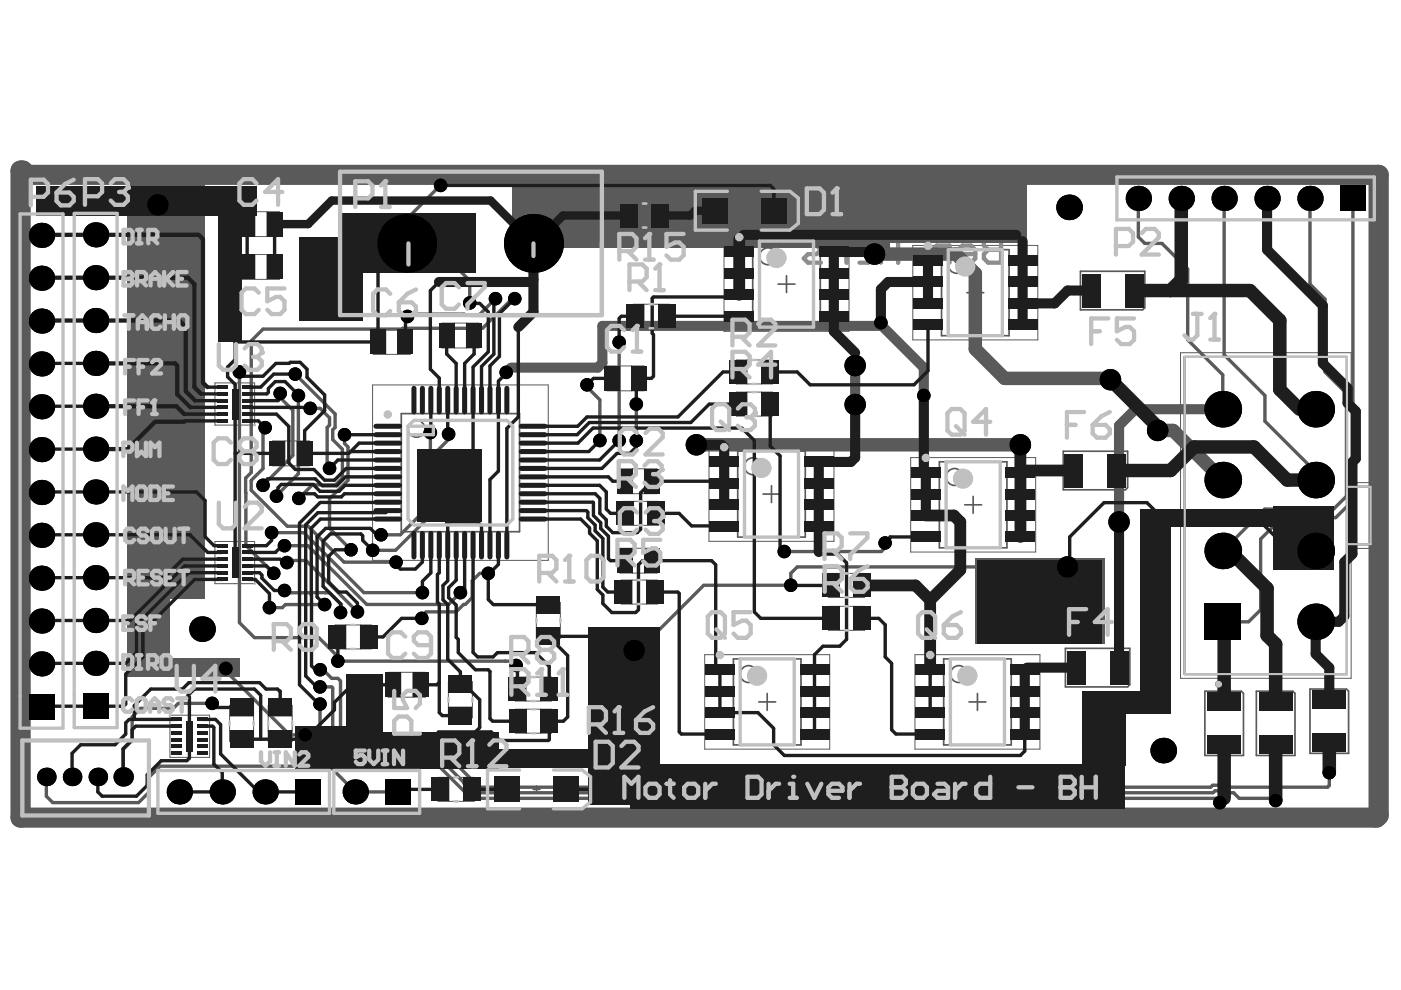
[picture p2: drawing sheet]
<svg xmlns="http://www.w3.org/2000/svg" width="297mm" height="210mm" viewBox="0 0 297 210" stroke-linecap="round" stroke-linejoin="round" font-family="sans-serif">
<g fill="none" stroke="#5a5a5a" stroke-width=".21">
<path d="M51.4 44.9h7.8v5.3h-7.8zM51.4 54h7.8v5.2h-7.8zM54 44.9v5.3M54 54v5.2M56.6 44.9v5.3M56.6 54v5.2M132.9 43.2h7.6v5h-7.6zM135.1 43.2v5M138.2 43.2v5M153.5 50.2h26.5v20.1h-26.5zM193.5 52h26.5v20.1h-26.5zM79.1 69.9h7.9v5.2h-7.9z"/>
<path d="M81.8 69.9v5.2M84.3 69.9v5.2M93.7 68.5h7.8v5.3h-7.8zM96.3 68.5v5.3M98.9 68.5v5.3M128.7 77.6h7.9v5.3h-7.9zM131.4 77.6v5.3M133.9 77.6v5.3M134.3 64.5h7.6v5.1h-7.6zM136.6 64.5v5.1M139.6 64.5v5.1M156.1 76.3h7.7v5.1h-7.7z"/>
<path d="M158.4 76.3v5.1M161.5 76.3v5.1M250.3 74.8h36.2v27.5h5v14h-5v27.5h-36.2zM45.6 81.2h8.4v8.9h-8.4zM57.8 93.5h7.8v5.3h-7.8zM60.4 93.5v5.3M63 93.5v5.3M79 81.6h37.2v37.2h-37.2zM131.5 99.4h7.8v5.3h-7.8zM134.1 99.4v5.3M136.6 99.4v5.3M150.3 94.7h26.5v20.1h-26.5z"/>
<path d="M156.1 83.1h7.7v5.1h-7.7zM158.4 83.1v5.1M161.5 83.1v5.1M193.1 97h26.5v20h-26.5zM45.6 114.8h8.4v8.9h-8.4zM131.5 116.2h7.8v5.3h-7.8zM132 106.3h7.6v5.1h-7.6zM134.1 116.2v5.3M134.3 106.3v5.1M136.6 116.2v5.3M137.4 106.3v5.1M71.1 132.5h7.6v5.1h-7.6z"/>
<path d="M73.3 132.5v5.1M76.4 132.5v5.1M113.7 133.1h5.1M113.7 127.7h5.1v7.7h-5.1zM113.7 130h5.1M131.7 123h7.7v5.1h-7.7zM134 123v5.1M137.1 123v5.1M149.4 138.8h26.5v20h-26.5zM175.7 128.6h7.6v5h-7.6zM175.7 121.6h7.6v5.1h-7.6zM177.9 121.6v5.1"/>
<path d="M177.9 128.6v5M181 121.6v5.1M181 128.6v5M194 138.8h26.5v20h-26.5zM36 151.6h8.4v9h-8.4zM48.7 149.5h5.1v7.7h-5.1zM48.7 154.9h5.1M48.7 151.8h5.1M56.9 149.5h5.1v7.7h-5.1zM56.9 154.9h5.1M56.9 151.8h5.1M82.3 142.6h7.9v5.2h-7.9z"/>
<path d="M85 142.6v5.2M87.5 142.6v5.2M95.1 144.6h5.1v7.6h-5.1zM95.1 146.8h5.1M95.1 149.9h5.1M109.3 143.6h7.6v5h-7.6zM109.3 150.4h7.6v5.1h-7.6zM111.5 143.6v5M111.6 150.4v5.1M114.6 143.6v5M114.7 150.4v5.1M92.9 164.8h7.6v5.1h-7.6z"/>
<path d="M95.2 164.8v5.1M98.3 164.8v5.1"/>
</g>
<g fill="none" stroke="#5a5a5a" stroke-width=".36">
<path d="M157.1 44.7h1.4M157.8 44v1.4M159.6 51.1h14.3v18.3h-14.3zM166.8 58.5v3.5M199.6 52.9h14.3v18.3h-14.3zM229.1 57.5h13.6v7.7l-.4 .5h-13.2zM165 60.2h3.5M205 62.1h3.6M206.8 60.3v3.5M85.1 87.7h25.1v25h-25.1zM97.6 98.4v3.6M156.4 95.6h14.3v18.3h-14.3z"/>
<path d="M199.2 97.9h14.3v18.2h-14.3zM225.4 95.7h13.7v7.7l-.5 .4h-13.2zM95.8 100.2h3.6M161.8 104.8h3.6M163.6 103v3.5M204.5 107h3.6M206.3 105.2v3.6M155.5 139.7h14.3v18.2h-14.3zM200.1 139.7h14.3v18.2h-14.3zM225.9 137.5h13.6v7.7l-.4 .4h-13.2zM160.9 148.8h3.6M162.7 147v3.6"/>
<path d="M205.4 148.8h3.6M207.2 147v3.6M255.5 146.6h7.7l.4 .4v13.2h-8.1zM266.4 146.6h7.7l.5 .4v13.2h-8.2zM277.7 146.1h7.8l.4 .5v13.1h-8.2zM113 167.4h1.5M113.7 166.7v1.4"/>
<circle cx="162.8" cy="54.3" r="1.79"/>
<circle cx="202.8" cy="56.2" r="1.79"/>
<circle cx="88.3" cy="90.9" r="1.79"/>
<circle cx="159.6" cy="98.9" r="1.79"/>
<circle cx="202.4" cy="101.1" r="1.79"/>
<circle cx="158.7" cy="142.9" r="1.79"/>
<circle cx="203.3" cy="142.9" r="1.79"/>
</g>
<path d="M251.2 75.7h34.4v67.2h-34.4zM285.6 103.2h5v12.2h-5" fill="none" stroke="#5a5a5a" stroke-width=".45"/>
<circle cx="258.4" cy="145.1" r=".36" fill="none" stroke="#5a5a5a" stroke-width=".71"/>
<path d="M4.4 36.2h.4l.9 .9h286.6v135.8l-.5 .5h-287.4z" fill="none" stroke="#5a5a5a" stroke-width="4.3"/>
<path d="M206.8 41.5v5.5h-2.7l-1-.9v-.9l1-.9h2.7M208.6 41.5v4.6l.9 .9h1.8l.9-.9v-4.6" fill="none" stroke="#8c8c8c" stroke-width=".91"/>
<circle cx="206.8" cy="44.3" r=".45" fill="#8c8c8c"/>
<g fill="none" stroke="#8c8c8c" stroke-width=".91">
<path d="M133.1 43.3h2.7l1 1-1 .9h-1.8l-.9 .9 .9 .9h2.8M139.5 43.3h1.8M140.4 42.4v3.7l-.9 .9M143.1 44.3l.9-1h1.9l.9 1v1.8l-.9 .9h-1.9l-.9-.9zM152.2 41.5v5.5h-2.7l-.9-.9v-1.8l.9-1h2.7M154.9 43.3h1l1.8 1.9M157.7 43.3v3.7M163.1 45.2h-3.6v-.9l.9-1h1.8l.9 1v1.8l-.9 .9h-1.8M165 41.5v5.5h2.7l.9-.9v-1.8l-.9-1h-2.7M170.4 47v-2.7l.9-1h2.7v3.7M175.9 43.3v3.7h2.7l.9-.9v-2.8M185 41.5v5.5"/>
<path d="M185 44.3l-1-1h-1.8l-.9 1v2.7M186.8 41.5h3.6M188.6 41.5v5.5M197.7 42.4l.9-.9h1.8l.9 .9v3.7l-.9 .9h-1.8l-.9-.9M206.8 41.5h-2.7l-1 .9v.9l1 1h2.7M212.2 50.2v5.5h-2.7l-.9-.9v-.9l.9-.9h2.7"/>
</g>
<circle cx="212.2" cy="53" r=".45" fill="#8c8c8c"/>
<path d="M170.4 52.1h2.7l.9 .9-.9 .9h-1.8l-.9 .9 .9 .9h2.7M176.8 52.1h.9l1.8 1.8M179.5 52.1v3.6M185 53.9h-3.7v-.9l.9-.9h1.8l1 .9v1.8l-1 .9h-1.8M186.8 53h3.6M186.8 50.2v5.5M190.4 50.2v5.5M197.7 55.7v-2.7l.9-.9h2.7v3.6M206.8 53.9h-3.7v-.9l1-.9h1.8l.9 .9v1.8l-.9 .9h-1.8M212.2 50.2h-2.7l-.9 1v.9l.9 .9h2.7" fill="none" stroke="#8c8c8c" stroke-width=".91"/>
<g fill="none" stroke="#5a5a5a" stroke-width=".71">
<path d="M93.4 39.3l-7.2 7.1v5.2h5.5l7.9 7.9v4.7M113.1 51.6l2.7-2.7h68.2l1.4 1.3v3.7M241.4 42.1v8.1l1.3 1.4h3.7l5.4 5.5v14.9l7.5 7.5v7.3M259.5 42.1v33.1l8.7 8.7v5.4l10.7 10.8v1.7M277.7 42.1v18.1l3.2 3.2v15.5l4.6 4.5v21.8l-2.8 2.7h-14.6l-8.8 8.9M286.8 42.1v64l-3.6 3.7h-11.4l-4.5 4.5v15l-2.6 2.5h-5.4M50.8 78.9v53.1l3.1 3.2h13.7l3.5 3.5v1M62.6 79.3l8.4 8.5v2.8l-.5 .5v2.1l2.1 2.1v6l-1.5 1.5h-4.9l-2.8 2.9M105 63.3l-3.4 3.4h-3l-.2-.1h-11.2l-1 .9M108.3 77.9l-1 1M109.1 63.3h-.5l-6.3 6.3h-16.9l.1 .2h-29.7l-2.5 2.5v27.9l-1.2 1.2v14.3l5.9 5.9M131.3 73v20.4"/>
<path d="M186.8 68.4v.5l.2 .2M56.2 90.7l-.4 .4v8.3l-2.5 2.5v2l7.6 7.7h4.4l7.6 7.6h11.1M59.9 84.8l2.2 2.2v9.6l-6.3 6.3M63.3 83.9v16.5l-4.7 4.8M65.8 86.6h2.1l2 2v1.5l-.5 .5v8.2l.5 .5M73.1 92.2v1.8l.7 .8v7l-3.9 4v6.2l4.1 4.1M91.2 91.7v15.3l-6.3 6.4h-4.1M95.1 92v1.2l-2.5 2.5v12.2l-8.7 8.8h-4.9M124.9 82v.5l2.3 2.3v8.6M134.9 86.1v7.3M214.5 94.3l.9 .9M52.1 104.4v.1"/>
<path d="M57.6 112.9h6.8l12.7 12.8h12.5M60.3 115.7h5l12.5 12.5h17.3l2.5-2.5M61.7 118.8h3.2l10.9 10.9M187.7 116.1l-.8 .8h-20.6M60.3 125.2l.5 .5h9.1l2.5 2.5-.2 .2v1.5M66.2 125.7h.1M68.8 128.2h-8.3l-.6 .6h-2.8M69 125.7h.1M103.5 121.6h-1.8l-1.6 1.6v3.5l-1.4 1.5h-.4l-1.6 1.5h-6.3l-.5 .5M226.3 120.2h-57.3l-1.3 1.4v2.5h-18.5l-13.4 13.4M45 149.1h-7.2l-1.1 1.1h-6.9l-1.8 1.8v5l-1.9 1.9v5.8M48 142.5l13.4 13.3h3.3"/>
<path d="M67.8 145.6h2.5l.2 .3v10.5l3.5 3.5h18.3l8.1 8.2h156.8l.4-.4h2.1l.4 .4h1.4l1.2 1.2h6.9M67.8 149.3v6.1l5.7 5.7h18.2l8.2 8.2h158.3M67.9 142h.6l1.8 1.8h1.3l.6 .6v12l2.3 2.3h18.9l8.2 8.2h155.1l.4-.4h3.1l.4 .4h20.9l.3-.4v-2.7M71.6 140.2h36.9l.5 .4M107.2 140.2h.1M9.8 164.7v4.1l1.4 1.4h18.2l2.3-2.3v-3.2l2.2-2.2h36l5.4 5.4h9.1"/>
</g>
<path d="M108.3 77.9h18.4l1-.9v-7.9h59.3l8.9 8.9v5.9M181.3 77.5v8.3M259.3 86.8h-18.6l-3.4 3.4v20.5" fill="none" stroke="#5a5a5a" stroke-width="2.1"/>
<path d="M185.4 53.9h17.3l4.1 4.1v16l6.2 6.2h21.2M147.7 94.3h66.8M245.4 91.3h3.3l10.6 10.5" fill="none" stroke="#5a5a5a" stroke-width="2.9"/>
<g fill="#5a5a5a">
<path d="M26.7 139.5h24.1v3.9h-24.1z" fill-rule="evenodd"/>
<path d="M27.1 125.7h8.9v15.6h-8.9z" fill-rule="evenodd"/>
<path d="M27.1 38.9h16.4v88h-16.4z" fill-rule="evenodd"/>
<path d="M185.9 38h31.7v13.4h-31.7z" fill-rule="evenodd"/>
<path d="M108.5 38.4h80.1v14.1h-80.1z" fill-rule="evenodd"/>
<path d="M206.8 118.4h27.4v18.2h-27.4z" fill-rule="evenodd"/>
</g>
<g fill="#000">
<circle cx="93.4" cy="39.3" r="1.43"/>
<circle cx="8.8" cy="59" r="2.68"/>
<circle cx="8.8" cy="49.9" r="2.68"/>
<circle cx="20.3" cy="58.9" r="2.68"/>
<circle cx="20.3" cy="49.8" r="2.68"/>
<circle cx="33.5" cy="43.4" r="2.27"/>
<circle cx="86.2" cy="51.6" r="6.3"/>
<circle cx="113.1" cy="51.6" r="6.3"/>
<circle cx="185.4" cy="53.9" r="2.27"/>
<circle cx="226.7" cy="44" r="2.72"/>
<circle cx="241.4" cy="42.1" r="2.68"/>
<circle cx="250.5" cy="42.1" r="2.68"/>
<circle cx="259.5" cy="42.1" r="2.68"/>
<circle cx="268.6" cy="42.1" r="2.68"/>
<circle cx="277.7" cy="42.1" r="2.68"/>
<circle cx="8.8" cy="77.2" r="2.68"/>
<circle cx="8.8" cy="68.1" r="2.68"/>
<circle cx="20.3" cy="77" r="2.68"/>
<circle cx="20.3" cy="68" r="2.68"/>
<circle cx="50.8" cy="78.9" r="1.43"/>
<circle cx="62.6" cy="79.3" r="1.43"/>
<circle cx="86.4" cy="67.1" r="1.43"/>
<circle cx="99.6" cy="64.2" r="1.43"/>
<circle cx="105.1" cy="63.3" r="1.43"/>
<circle cx="107.3" cy="79" r="1.43"/>
<circle cx="109.1" cy="63.3" r="1.43"/>
<circle cx="131.3" cy="72.6" r="1.43"/>
<circle cx="181.3" cy="77.5" r="2.27"/>
<circle cx="186.8" cy="68.4" r="1.43"/>
<circle cx="8.8" cy="95.3" r="2.68"/>
<circle cx="8.8" cy="86.2" r="2.68"/>
<circle cx="20.3" cy="95.2" r="2.68"/>
<circle cx="20.3" cy="86.1" r="2.68"/>
<circle cx="56.2" cy="90.7" r="1.43"/>
<circle cx="59.4" cy="83.4" r="1.43"/>
<circle cx="63.3" cy="83.9" r="1.43"/>
<circle cx="65.8" cy="86.6" r="1.43"/>
<circle cx="69.9" cy="99.3" r="1.43"/>
<circle cx="73.1" cy="92.2" r="1.43"/>
<circle cx="91.2" cy="91.7" r="1.43"/>
<circle cx="95.1" cy="92" r="1.43"/>
<circle cx="124.5" cy="81.6" r="1.43"/>
<circle cx="127.2" cy="93.4" r="1.43"/>
<circle cx="131.3" cy="93.4" r="1.43"/>
<circle cx="134.9" cy="93.4" r="1.43"/>
<circle cx="134.9" cy="85.7" r="1.43"/>
<circle cx="147.7" cy="94.3" r="2.27"/>
<circle cx="181.3" cy="85.8" r="2.27"/>
<circle cx="195.9" cy="83.9" r="1.43"/>
<circle cx="216.3" cy="94.3" r="2.27"/>
<circle cx="235.4" cy="80.5" r="2.27"/>
<circle cx="245.4" cy="91.3" r="2.27"/>
<circle cx="259.3" cy="86.8" r="3.9"/>
<circle cx="278.9" cy="86.8" r="3.9"/>
<circle cx="8.8" cy="113.5" r="2.68"/>
<circle cx="8.8" cy="104.4" r="2.68"/>
<circle cx="20.3" cy="113.4" r="2.68"/>
<circle cx="20.3" cy="104.3" r="2.68"/>
<circle cx="55.8" cy="102.9" r="1.43"/>
<circle cx="57.6" cy="112.9" r="1.43"/>
<circle cx="58.6" cy="105.2" r="1.43"/>
<circle cx="60.3" cy="115.7" r="1.43"/>
<circle cx="60.8" cy="119.3" r="1.43"/>
<circle cx="63.4" cy="105.7" r="1.43"/>
<circle cx="74.4" cy="116.6" r="1.43"/>
<circle cx="79" cy="116.7" r="1.43"/>
<circle cx="80.8" cy="113.4" r="1.43"/>
<circle cx="84" cy="119.2" r="1.43"/>
<circle cx="166.3" cy="116.9" r="1.43"/>
<circle cx="187.7" cy="115.1" r="1.43"/>
<circle cx="237.3" cy="110.7" r="2.27"/>
<circle cx="259.3" cy="101.8" r="3.9"/>
<circle cx="259.3" cy="116.8" r="3.9"/>
<circle cx="278.9" cy="116.8" r="3.9"/>
<circle cx="278.9" cy="101.8" r="3.9"/>
<circle cx="8.8" cy="131.7" r="2.68"/>
<circle cx="8.8" cy="122.6" r="2.68"/>
<circle cx="20.3" cy="122.5" r="2.68"/>
<circle cx="20.3" cy="131.6" r="2.68"/>
<circle cx="42.8" cy="133.4" r="2.72"/>
<circle cx="57.1" cy="128.8" r="1.43"/>
<circle cx="58" cy="121.6" r="1.43"/>
<circle cx="60.3" cy="125.2" r="1.43"/>
<circle cx="68.8" cy="128.2" r="1.43"/>
<circle cx="72.2" cy="129.9" r="1.43"/>
<circle cx="75.8" cy="129.7" r="1.43"/>
<circle cx="89.4" cy="131.1" r="1.43"/>
<circle cx="89.6" cy="125.7" r="1.43"/>
<circle cx="97.6" cy="125.7" r="1.43"/>
<circle cx="103.5" cy="121.6" r="1.43"/>
<circle cx="134.5" cy="137.9" r="2.27"/>
<circle cx="167.7" cy="124.1" r="1.43"/>
<circle cx="226.3" cy="120.2" r="2.27"/>
<circle cx="278.9" cy="131.8" r="3.9"/>
<circle cx="8.8" cy="140.8" r="2.68"/>
<circle cx="20.3" cy="140.6" r="2.68"/>
<circle cx="45" cy="149.1" r="1.43"/>
<circle cx="47.9" cy="141.7" r="1.43"/>
<circle cx="64.7" cy="155.8" r="1.43"/>
<circle cx="67.9" cy="145.6" r="1.43"/>
<circle cx="67.9" cy="149.3" r="1.43"/>
<circle cx="67.9" cy="142" r="1.43"/>
<circle cx="71.6" cy="140.2" r="1.43"/>
<circle cx="109.4" cy="141.1" r="1.43"/>
<circle cx="246.6" cy="159.1" r="2.72"/>
<circle cx="9.8" cy="164.7" r="1.96"/>
<circle cx="15.3" cy="164.7" r="1.96"/>
<circle cx="20.7" cy="164.7" r="1.96"/>
<circle cx="26.1" cy="164.7" r="2.05"/>
<circle cx="38" cy="167.9" r="2.68"/>
<circle cx="47.1" cy="167.9" r="2.68"/>
<circle cx="56.2" cy="167.9" r="2.68"/>
<circle cx="75.3" cy="167.9" r="2.68"/>
<circle cx="258.6" cy="170.2" r="1.43"/>
<circle cx="270.5" cy="169.7" r="1.43"/>
<circle cx="281.8" cy="163.8" r="1.43"/>
</g>
<g fill="#000">
<path d="M284.2 39.4h5.3v5.4h-5.3z" fill-rule="evenodd"/>
<path d="M255.4 127.9h7.7v7.8h-7.7z" fill-rule="evenodd"/>
<path d="M6.1 147.2h5.4v5.3h-5.4z" fill-rule="evenodd"/>
<path d="M17.6 147h5.4v5.4h-5.4z" fill-rule="evenodd"/>
<path d="M62.6 165.2h5.4v5.4h-5.4z" fill-rule="evenodd"/>
<path d="M81.7 165.2h5.4v5.4h-5.4z" fill-rule="evenodd"/>
</g>
<g fill="none" stroke="#1e1e1e" stroke-width=".71">
<path d="M93.4 39.3h69.9l.8 .8v4.6M52.4 47.5v9.1M58.2 47.5v9.1M86.2 51.6l-6.1 6.1v14.8h-30.2M93.1 59.8l-1.9 1.8v16.7l1.9 1.9v4.6M113.1 51.6h.3M113.1 59.3l-.5 .5M157.7 49.8l-1 .9M215.4 49.8l1.4 1.4M10.3 77h10M49.9 67.5v8.7l-1.6 1.6v2.1l1.6 1.6v37.8M50.8 78.9l.9 .9h4.1l2.7-2.8h2.8l.3-.2h2l1.5 1.5v1.7l3.7 3.7v3.4l-4.2 4.2v4.8h9.4l2.1-2.1h6.1"/>
<path d="M62.6 79.3h-4.6l-2.7 2.8h-2.7M86.4 67.1l-.4 .4v5M94.7 71.1v3.9l2 2.1v7.7M100.3 64.3h1.4l1.8 1.8v8.5l-3.2 3.2v19.7M100.5 71.1v3.9l-2 2.1v7.7M104.9 63.9l-.2 .2v11l-2.6 2.6v7.1M106.7 79.8l-1 1v19.1l-1.8 1.8v13.9M108.3 64.1l-2.4 2.4v9.1l-2 2v7.2M109.9 69.3v19.1l-2.4 2.4v24.8M134.7 67.1h-3l-.4 .4v5.1M141.5 67.1h15.2M156.6 78.9h-3.3l-9.6 9.5h-19.2l-2 2h-9.5"/>
<path d="M156.7 62.5l-.4 .5h-17.7l-.3 .2v7.5l.3 .3v8.8l-.5 .4h-2.5l-.7 .7v4.8M181.3 74.8v2.3M196.8 68.9v9.7l-3 3h-22l-2.8-2.7h-5.7M10.3 95.2h10M10.3 86.1h10M39 89.2h8.2M39.1 87.8h8.1M40.4 86.4h6.8M41.4 84.9h5.8M42.6 83.5h4.6M44 82.1h3.2M49.9 96.1h8.9"/>
<path d="M52.6 89.2h2.2l1.4 1.5M52.6 83.5h4l.3-.3v-.8l1.5-1.5h2l2.3 2.3h.6v.7M52.6 87.8h6l2.6 2.6v7.8l1.4 1.3h4l2.2 2.3h2.1l2.5-2.5h8.8M52.6 86.4h13l.2 .2M59.4 83.4v1.1l-.4 .4h-6.4M73.1 92.2h9.1M74.3 95.7h7.9M82.2 97.5h-10.6l-1.7 1.8M91.3 84.8v6.2M94.9 84.8v6.3M113 94h9.5l3.2-3.2h31.6l2.6 2.6v36.3l1.4 1.4h14.8M127.2 93.4l-2.4 2.3h-11.8"/>
<path d="M129.7 80.2h-3.9l-1.3 1.4M130.7 94l-3.6 3.5h-14.1M134.9 94v.8l-1.4 1.3h-2.7l-3.2 3.2h-14.6M153.1 94.3l.4 .5M156.6 85.7h-6.2l-3.9 3.9h-21.6l-2.5 2.6h-9.4M163.3 85.7v8.9l2.1 2.1v19.9M195.9 99.8l.4 .4M216.8 99.8l-.4 .4M275.5 86.8h3.4M10.3 104.3h31.4l1.8 1.8v7.7l1.9 1.9h1.8M10.3 113.4h30l3.7 3.7h3.2M47.2 120h-8.1l-11.5 11.6h-17.3"/>
<path d="M47.2 118.6h-8.4l-4 3.9h-24.5M52.6 120h3.9l1.5 1.6M52.6 118.6h6.8l.7 .7M57.6 112.9v1.7l-1.1 1.1h-3.9M59.4 116.1l-1 1h-5.8M60.1 119.3h.1M60.1 119.3h.7M74.4 116.6h-3.3l-1.4 1.3v5.5l2.1 2.1h1.6l2.4 2.4v1.8M79 116.7l-2.1-2.1v-1l-.4-.4h-6.4l-1.6 1.6v9.5l3.7 3.7v1.9M80.8 113.4h-.9l-1.4-1.4h-9.5l-1.8 1.8v12.8l1.6 1.6M82.2 102.9h-9l-1.3 1.3h-4.1l-1.4-1.5h-6.8l-.6 .7v.4M82.2 101.1h-8.9l-1.9 1.9h-3.1l-1.4-1.5h-10.2l-.5 .5"/>
<path d="M82.2 108.3l-.4 .4h-14.4l-2.6 2.6v32l1.9 1.9M82.2 110.1h-14.3l-1.9 1.9v29.2l.9 .8M82.2 104.7h-9.2l-.6 .7h-5l-.7-.7h-2.9l-.5 .5M82.2 106.5h-14.3l-4.4 4.4v34.3l3.6 3.6M89.6 115.6v3.6l-1.5 1.5h-3.2l-.9-1M91.3 115.6v5.9l-1.7 1.8v2.4M93.1 115.6v5.8l-.4 .4v5.9l.4 .4v23l.7 .6h3.8M94.7 101.7v9.4l.2 .2M94.9 111.3v11.8l-1 1v3.1l1 1v11.6l2.7 2.7v2.5h.7l3.4 3.4v5.9l-.9 .9M94.9 111.3l.7-.6h5.7l.8 .8v4.1M96.7 115.6v7.4l-1.6 1.6v2.1l1.6 1.6v6.8l.5 .5v2.8l3.6 3.6h2.7l.4 .4v10l.5 .5h5.3M98.5 115.6v9.2l-.9 .9"/>
<path d="M99 107v3.7M100.3 115.6v22.7l1 1h3.3l.9-.9h8l2.9 2.9v4.8M105.7 115.6v4.1l-1.5 1.4M113 108.3h11.3l.3 .3v1.2l1.6 1.5v1.2l1.6 1.7v10.3l1.1 1h3.3M113 110.1h10.1l1.9 1.8v1.1l1.6 1.7v10.3l1.2 1.2v1.8l1.9 1.9h5.1l.6-.6v-9.6l.8-.8h14.7l.8 .8v21.4l.9 .9v9.1h8.1l3.3 3.3v3.5l2.3 2.3h50l1-1v-3.6M113 106.5h12.7l.1 2.8 1.6 1.5v1.3l1.6 1.6v4.8l.4 .4h3.1M113 102.9h14.1l1.4 1.4v3.6l1 .9h3M113 101.1h16l.9 .9h2.6M139.2 108.8h4.8l2.6 2.7 6.9 .1M153.5 102.5l-.4-.5h-14.8l-2.5 2.5v7.7l-.7 .7h-5.2l-1.4-1.3v-1.4l-1.3-1.4v-3.1l-1-1h-13.2M173.6 117l.4 .5h3.6l1.9 1.8v16.3l-1.5 1.4h-3.5l-1.8 1.8v16.8M196.3 113.8h-7.6v.3l-1 1"/>
<path d="M259.3 116.8h1.4M278.9 116.8h-5.5l-7-7h-20l-3.2-3.2h-9.1l-7.3 7.2v7.2M47.2 122.9h-5.9l-11 10.9v5.5l-3.6 3.6v6.4l-.5 .4h-15.9M47.2 121.4h-7.2l-11.1 11.1v5.9l-2.2 2.2h-16.4M52.6 121.4h2.4l.5 .5v.7l2.6 2.6h2.2M52.6 122.9h1.5l3 3v2.9M71.5 135l.1 .2v5M89.4 131.1h-4.2l-4 3.9h-3M103.5 121.6v5.5l1.1 1.1h11.7M127 134.9h-10.7l4.1 4.1v13l-1 .9h-2.9v3.9l-.2 .2h-10.3l-1.9-1.8h-11.2M138.9 125.5h4.8l.3 .3v29.4l.5 .4h8.1M168.3 124.1h7.8"/>
<path d="M182.9 131.1h3.4l1.4 1.4v6.8l1.3 1.3v14.1l1 .9h7.2M259.3 131.8l.2 .3M37.5 154h-8.7l-.8 .7v2.1l-1.9 1.9v6M37.5 152.5h-10.1l-.7 .8v2.3l-2.3 2.3h-7.3l-1.8 1.8v5M42.8 152.5h2.9l1.1 1.1v6.3l8 8h10.5M42.8 154h2.3l.2 .2v7.8l1.8 1.8v4.1h-9.1M45 149.1l.9 .9h5.3M55.3 156.7v-9.3l-1.4-1.3h-12.7l-1.4 1.4 .4 .3v12.9l-.6 .6h-5.4l-3 3v2.2l-2.3 2.3h-7.2l-1-.9v-3.2M59.4 150v-3.4l-.6-.5h-2.4l-1.4-1.4h-14.9l-1.4 1.4h-6.7l-3.5 3.5v2.9M83.3 145.2h-8.7l-3.7 3.7v1.6l-6.2 6.2h-13.5M93.1 144.7l-.5 .5h-3.4M109.4 141.1l.3 .3v4.7"/>
<path d="M197.2 142v9.1M217.7 141.6l-.4 .4M93.4 167.4h-8.4l-.6 .5M100.1 167.4h7.4M120 167.4h8.4M259.5 169.3l-.9 .9"/>
</g>
<path d="M10.3 58.9h29.5l1.4 1.3v21.9l1.4 1.4M10.3 49.8h31.8l.9 .9v30.4l1 1M10.3 68h27.7l1.4 1.3v13.7l2 1.9M20.3 77h16.8l.5 .5v6.1l2.8 2.8M20.3 86.1h17.1l1.7 1.7M39.1 89.4h-6.2l-5.8 5.8h-6.8" fill="none" stroke="#1e1e1e" stroke-width=".91"/>
<path d="M156.7 50.7v11.8M216.3 94.3v5.9M216.8 99.8h10.9M196.3 109.3h5.9l1.4 1.4v10.1l-6.4 6.4M216.4 100.2v13.6M182.9 124.1h11.2l3.1 3.1M197.2 127.2v14.8" fill="none" stroke="#1e1e1e" stroke-width="2.5"/>
<g fill="none" stroke="#1e1e1e" stroke-width="2.1">
<path d="M93.1 59.8h19.5M113.1 51.6v14.5l-3.2 3.2M157.7 49.8h57.7M184 53.4h-7.2v16.9l4.5 4.5M196.8 59.8h-8.5l-1.5 1.5v7.1M196.8 55.2v9.1M216.8 51.2v17.7M268.6 42.1v10.9l11.9 11.8v12.2l5.2 5.3v3.2l1.8 1.7v10l-.8 .8v19.5l-1.7 1.7v11.5l-1.2 1.1h-4.9v6.9l2.9 2.9v6.8M231.3 61.6h-5l-2.7 2.7h-6.8M147.7 94.3h5.4M153.5 94.8v12.2M181.3 85.8v11.2l-.9 .9h-6.8v19.1"/>
<path d="M195.9 83.9v15.9M196.3 100.2v9.1M237.3 111.6v30M217.3 142v13.6M217.7 141.6h10.5"/>
</g>
<path d="M250.5 42.1v17.2l-2.3 2.3M240.4 61.6h24.6l6.3 6.3v14.7l4.2 4.2M235.4 80.5l10 10M236.8 99.8h11.4l5-5h12.7l7 7h6M260.7 116.8l7.9 7.9v10l1.9 1.9v12.2M259.5 132.1v16.7M259.5 157.9v11.4M270.5 157.9v11.8M281.8 157.5v6.3" fill="none" stroke="#1e1e1e" stroke-width="2.9"/>
<path d="M58.2 47.5h7.1l5-5h33.7l9.1 9.1M133.3 45.7h-13.9l-6 5.9M151.5 44.7h-4.1l-1 1h-6.4" fill="none" stroke="#1e1e1e" stroke-width="1.8"/>
<g fill="#1e1e1e">
<path d="M46.2 44.8h5v27.7h-5z" fill-rule="evenodd"/>
<path d="M73.5 142.9h7.7v20h-7.7z" fill-rule="evenodd"/>
<path d="M229.5 146.6h9.2v15.9h-9.2z" fill-rule="evenodd"/>
<path d="M269.9 107.5h12.8v13.3h-12.8z" fill-rule="evenodd"/>
<path d="M124.8 132.9h15.1v37.7h-15.1z" fill-rule="evenodd"/>
<path d="M241.8 107.9h6.4v43.4h-6.4z" fill-rule="evenodd"/>
<path d="M62.6 154h11.4v8.9h-11.4z" fill-rule="evenodd"/>
<path d="M79 155.2h26.7v7.7h-26.7z" fill-rule="evenodd"/>
<path d="M63.4 50.2h13.5v17.8h-13.5z" fill-rule="evenodd"/>
<path d="M7.6 39.3h46.8v6.4h-46.8z" fill-rule="evenodd"/>
<path d="M229.5 146.6h18.7v4.7h-18.7z" fill-rule="evenodd"/>
<path d="M241.8 107.9h32.8v3.7h-32.8z" fill-rule="evenodd"/>
<path d="M71.7 45.2h29.1v12.8h-29.1z" fill-rule="evenodd"/>
<path d="M88.5 95.2h13.6v15.5h-13.6z" fill-rule="evenodd"/>
<path d="M90.3 158.7h35.1v4h-35.1z" fill-rule="evenodd"/>
<path d="M133.5 162h104.9v9.5h-104.9z" fill-rule="evenodd"/>
<path d="M207.2 118.8h26.4v17.8h-26.4z" fill-rule="evenodd"/>
</g>
<g fill="#000">
<circle cx="93.4" cy="39.3" r="1.43"/>
<circle cx="8.8" cy="59" r="2.68"/>
<circle cx="8.8" cy="49.9" r="2.68"/>
<circle cx="20.3" cy="58.9" r="2.68"/>
<circle cx="20.3" cy="49.8" r="2.68"/>
<circle cx="33.5" cy="43.4" r="2.27"/>
<circle cx="86.2" cy="51.6" r="6.3"/>
<circle cx="113.1" cy="51.6" r="6.3"/>
<circle cx="185.4" cy="53.9" r="2.27"/>
<circle cx="226.7" cy="44" r="2.72"/>
<circle cx="241.4" cy="42.1" r="2.68"/>
<circle cx="250.5" cy="42.1" r="2.68"/>
<circle cx="259.5" cy="42.1" r="2.68"/>
<circle cx="268.6" cy="42.1" r="2.68"/>
<circle cx="277.7" cy="42.1" r="2.68"/>
<circle cx="8.8" cy="77.2" r="2.68"/>
<circle cx="8.8" cy="68.1" r="2.68"/>
<circle cx="20.3" cy="77" r="2.68"/>
<circle cx="20.3" cy="68" r="2.68"/>
<circle cx="50.8" cy="78.9" r="1.43"/>
<circle cx="62.6" cy="79.3" r="1.43"/>
<circle cx="86.4" cy="67.1" r="1.43"/>
<circle cx="99.6" cy="64.2" r="1.43"/>
<circle cx="105.1" cy="63.3" r="1.43"/>
<circle cx="107.3" cy="79" r="1.43"/>
<circle cx="109.1" cy="63.3" r="1.43"/>
<circle cx="131.3" cy="72.6" r="1.43"/>
<circle cx="181.3" cy="77.5" r="2.27"/>
<circle cx="186.8" cy="68.4" r="1.43"/>
<circle cx="8.8" cy="95.3" r="2.68"/>
<circle cx="8.8" cy="86.2" r="2.68"/>
<circle cx="20.3" cy="95.2" r="2.68"/>
<circle cx="20.3" cy="86.1" r="2.68"/>
<circle cx="56.2" cy="90.7" r="1.43"/>
<circle cx="59.4" cy="83.4" r="1.43"/>
<circle cx="63.3" cy="83.9" r="1.43"/>
<circle cx="65.8" cy="86.6" r="1.43"/>
<circle cx="69.9" cy="99.3" r="1.43"/>
<circle cx="73.1" cy="92.2" r="1.43"/>
<circle cx="91.2" cy="91.7" r="1.43"/>
<circle cx="95.1" cy="92" r="1.43"/>
<circle cx="124.5" cy="81.6" r="1.43"/>
<circle cx="127.2" cy="93.4" r="1.43"/>
<circle cx="131.3" cy="93.4" r="1.43"/>
<circle cx="134.9" cy="93.4" r="1.43"/>
<circle cx="134.9" cy="85.7" r="1.43"/>
<circle cx="147.7" cy="94.3" r="2.27"/>
<circle cx="181.3" cy="85.8" r="2.27"/>
<circle cx="195.9" cy="83.9" r="1.43"/>
<circle cx="216.3" cy="94.3" r="2.27"/>
<circle cx="235.4" cy="80.5" r="2.27"/>
<circle cx="245.4" cy="91.3" r="2.27"/>
<circle cx="259.3" cy="86.8" r="3.9"/>
<circle cx="278.9" cy="86.8" r="3.9"/>
<circle cx="8.8" cy="113.5" r="2.68"/>
<circle cx="8.8" cy="104.4" r="2.68"/>
<circle cx="20.3" cy="113.4" r="2.68"/>
<circle cx="20.3" cy="104.3" r="2.68"/>
<circle cx="55.8" cy="102.9" r="1.43"/>
<circle cx="57.6" cy="112.9" r="1.43"/>
<circle cx="58.6" cy="105.2" r="1.43"/>
<circle cx="60.3" cy="115.7" r="1.43"/>
<circle cx="60.8" cy="119.3" r="1.43"/>
<circle cx="63.4" cy="105.7" r="1.43"/>
<circle cx="74.4" cy="116.6" r="1.43"/>
<circle cx="79" cy="116.7" r="1.43"/>
<circle cx="80.8" cy="113.4" r="1.43"/>
<circle cx="84" cy="119.2" r="1.43"/>
<circle cx="166.3" cy="116.9" r="1.43"/>
<circle cx="187.7" cy="115.1" r="1.43"/>
<circle cx="237.3" cy="110.7" r="2.27"/>
<circle cx="259.3" cy="101.8" r="3.9"/>
<circle cx="259.3" cy="116.8" r="3.9"/>
<circle cx="278.9" cy="116.8" r="3.9"/>
<circle cx="278.9" cy="101.8" r="3.9"/>
<circle cx="8.8" cy="131.7" r="2.68"/>
<circle cx="8.8" cy="122.6" r="2.68"/>
<circle cx="20.3" cy="122.5" r="2.68"/>
<circle cx="20.3" cy="131.6" r="2.68"/>
<circle cx="42.8" cy="133.4" r="2.72"/>
<circle cx="57.1" cy="128.8" r="1.43"/>
<circle cx="58" cy="121.6" r="1.43"/>
<circle cx="60.3" cy="125.2" r="1.43"/>
<circle cx="68.8" cy="128.2" r="1.43"/>
<circle cx="72.2" cy="129.9" r="1.43"/>
<circle cx="75.8" cy="129.7" r="1.43"/>
<circle cx="89.4" cy="131.1" r="1.43"/>
<circle cx="89.6" cy="125.7" r="1.43"/>
<circle cx="97.6" cy="125.7" r="1.43"/>
<circle cx="103.5" cy="121.6" r="1.43"/>
<circle cx="134.5" cy="137.9" r="2.27"/>
<circle cx="167.7" cy="124.1" r="1.43"/>
<circle cx="226.3" cy="120.2" r="2.27"/>
<circle cx="278.9" cy="131.8" r="3.9"/>
<circle cx="8.8" cy="140.8" r="2.68"/>
<circle cx="20.3" cy="140.6" r="2.68"/>
<circle cx="45" cy="149.1" r="1.43"/>
<circle cx="47.9" cy="141.7" r="1.43"/>
<circle cx="64.7" cy="155.8" r="1.43"/>
<circle cx="67.9" cy="145.6" r="1.43"/>
<circle cx="67.9" cy="149.3" r="1.43"/>
<circle cx="67.9" cy="142" r="1.43"/>
<circle cx="71.6" cy="140.2" r="1.43"/>
<circle cx="109.4" cy="141.1" r="1.43"/>
<circle cx="246.6" cy="159.1" r="2.72"/>
<circle cx="9.8" cy="164.7" r="1.96"/>
<circle cx="15.3" cy="164.7" r="1.96"/>
<circle cx="20.7" cy="164.7" r="1.96"/>
<circle cx="26.1" cy="164.7" r="2.05"/>
<circle cx="38" cy="167.9" r="2.68"/>
<circle cx="47.1" cy="167.9" r="2.68"/>
<circle cx="56.2" cy="167.9" r="2.68"/>
<circle cx="75.3" cy="167.9" r="2.68"/>
<circle cx="258.6" cy="170.2" r="1.43"/>
<circle cx="270.5" cy="169.7" r="1.43"/>
<circle cx="281.8" cy="163.8" r="1.43"/>
</g>
<g fill="#000">
<path d="M284.2 39.4h5.3v5.4h-5.3z" fill-rule="evenodd"/>
<path d="M255.4 127.9h7.7v7.8h-7.7z" fill-rule="evenodd"/>
<path d="M6.1 147.2h5.4v5.3h-5.4z" fill-rule="evenodd"/>
<path d="M17.6 147h5.4v5.4h-5.4z" fill-rule="evenodd"/>
<path d="M62.6 165.2h5.4v5.4h-5.4z" fill-rule="evenodd"/>
<path d="M81.7 165.2h5.4v5.4h-5.4z" fill-rule="evenodd"/>
</g>
<g fill="#1e1e1e">
<path d="M36.4 159.3h2.1v.7h-2.1z" fill-rule="evenodd"/>
<path d="M36.4 157.9h2.1v.7h-2.1z" fill-rule="evenodd"/>
<path d="M36.4 156.5h2.1v.7h-2.1z" fill-rule="evenodd"/>
<path d="M36.4 155h2.1v.8h-2.1z" fill-rule="evenodd"/>
<path d="M36.4 152.2h2.1v.7h-2.1z" fill-rule="evenodd"/>
<path d="M41.8 155h2.1v.7h-2.1z" fill-rule="evenodd"/>
<path d="M41.8 156.5h2.1v.7h-2.1z" fill-rule="evenodd"/>
<path d="M41.8 157.9h2.1v.7h-2.1z" fill-rule="evenodd"/>
<path d="M41.8 159.3h2.1v.7h-2.1z" fill-rule="evenodd"/>
<path d="M41.8 152.2h2.1v.7h-2.1z" fill-rule="evenodd"/>
<path d="M69.7 132.5h3.6v5h-3.6z" fill-rule="evenodd"/>
<path d="M76.4 132.5h3.7v5h-3.7z" fill-rule="evenodd"/>
</g>
<path d="M87.8 82.3v5M91.3 82.3v5M93.1 82.3v5M94.9 82.3v5M98.5 82.3v5M100.3 82.3v5M102.1 82.3v5M105.7 82.3v5M107.5 82.3v5" fill="none" stroke="#1e1e1e" stroke-width="1.1"/>
<g fill="#1e1e1e">
<path d="M170.5 105.9h6.2v2.3h-6.2z" fill-rule="evenodd"/>
<path d="M170.5 96.8h6.2v2.3h-6.2z" fill-rule="evenodd"/>
<path d="M214.1 154.5h6.3v2.3h-6.3z" fill-rule="evenodd"/>
<path d="M214.1 149.9h6.3v2.4h-6.3z" fill-rule="evenodd"/>
<path d="M214.1 140.8h6.3v2.4h-6.3z" fill-rule="evenodd"/>
<path d="M36.4 153.6h2.1v.7h-2.1z" fill-rule="evenodd"/>
<path d="M41.8 153.6h2.1v.7h-2.1z" fill-rule="evenodd"/>
<path d="M39.4 152.9h1.5v6.4h-1.5z" fill-rule="evenodd"/>
<path d="M49.1 116.1h1.5v6.4h-1.5z" fill-rule="evenodd"/>
<path d="M49.1 82.5h1.5v6.4h-1.5z" fill-rule="evenodd"/>
<path d="M56.6 54h3.3v5.2h-3.3z" fill-rule="evenodd"/>
<path d="M63 93.5h3.2v5.2h-3.2z" fill-rule="evenodd"/>
<path d="M78.5 69.9h3.3v5.2h-3.3z" fill-rule="evenodd"/>
</g>
<path d="M87.8 113.1v5" fill="none" stroke="#1e1e1e" stroke-width="1.1"/>
<path d="M84.3 69.9h3.3v5.2h-3.3z" fill-rule="evenodd" fill="#1e1e1e"/>
<path d="M91.3 113.1v5M93.1 113.1v5M94.9 113.1v5" fill="none" stroke="#1e1e1e" stroke-width="1.1"/>
<path d="M93.1 68.6h3.2v5.1h-3.2z" fill-rule="evenodd" fill="#1e1e1e"/>
<path d="M98.5 113.1v5M100.3 113.1v5M102.1 113.1v5" fill="none" stroke="#1e1e1e" stroke-width="1.1"/>
<path d="M98.9 68.6h3.3v5.1h-3.3z" fill-rule="evenodd" fill="#1e1e1e"/>
<path d="M105.7 113.1v5M107.5 113.1v5" fill="none" stroke="#1e1e1e" stroke-width="1.1"/>
<g fill="#1e1e1e">
<path d="M114.6 143.6h3.7v5h-3.7z" fill-rule="evenodd"/>
<path d="M114.7 150.4h3.6v5h-3.6z" fill-rule="evenodd"/>
<path d="M136.6 116.3h3.3v5.2h-3.3z" fill-rule="evenodd"/>
<path d="M136.6 99.4h3.3v5.2h-3.3z" fill-rule="evenodd"/>
<path d="M148.9 42h5.3v5.4h-5.3z" fill-rule="evenodd"/>
<path d="M170.5 110.4h6.2v2.3h-6.2z" fill-rule="evenodd"/>
<path d="M170.5 101.3h6.2v2.3h-6.2z" fill-rule="evenodd"/>
<path d="M214.1 145.4h6.3v2.3h-6.3z" fill-rule="evenodd"/>
<path d="M229.4 58h3.9v7.2h-3.9z" fill-rule="evenodd"/>
<path d="M56.6 44.9h3.3v5.2h-3.3z" fill-rule="evenodd"/>
<path d="M91.5 164.9h3.7v5h-3.7z" fill-rule="evenodd"/>
<path d="M98.3 164.9h3.6v5h-3.6z" fill-rule="evenodd"/>
<path d="M128.1 77.6h3.3v5.2h-3.3z" fill-rule="evenodd"/>
<path d="M133.9 77.6h3.3v5.2h-3.3z" fill-rule="evenodd"/>
<path d="M56.9 154.9h5v3.6h-5z" fill-rule="evenodd"/>
<path d="M48.7 154.9h5v3.6h-5z" fill-rule="evenodd"/>
<path d="M56.9 148.2h5v3.6h-5z" fill-rule="evenodd"/>
<path d="M48.7 148.2h5v3.6h-5z" fill-rule="evenodd"/>
<path d="M51.5 121.1h2.1v.7h-2.1z" fill-rule="evenodd"/>
<path d="M51.5 122.5h2.1v.7h-2.1z" fill-rule="evenodd"/>
<path d="M51.5 119.6h2.1v.7h-2.1z" fill-rule="evenodd"/>
<path d="M51.5 118.2h2.1v.7h-2.1z" fill-rule="evenodd"/>
<path d="M46.1 118.2h2.2v.7h-2.2z" fill-rule="evenodd"/>
<path d="M46.1 119.6h2.2v.8h-2.2z" fill-rule="evenodd"/>
<path d="M46.1 122.5h2.2v.7h-2.2z" fill-rule="evenodd"/>
<path d="M46.1 121.1h2.2v.7h-2.2z" fill-rule="evenodd"/>
<path d="M51.5 115.3h2.1v.8h-2.1z" fill-rule="evenodd"/>
<path d="M46.1 115.3h2.2v.8h-2.2z" fill-rule="evenodd"/>
<path d="M51.5 88.9h2.1v.7h-2.1z" fill-rule="evenodd"/>
<path d="M46.1 88.9h2.2v.7h-2.2z" fill-rule="evenodd"/>
<path d="M51.5 87.4h2.1v.8h-2.1z" fill-rule="evenodd"/>
<path d="M51.5 86h2.1v.7h-2.1z" fill-rule="evenodd"/>
<path d="M51.5 84.6h2.1v.7h-2.1z" fill-rule="evenodd"/>
<path d="M51.5 83.2h2.1v.7h-2.1z" fill-rule="evenodd"/>
<path d="M51.5 81.7h2.1v.7h-2.1z" fill-rule="evenodd"/>
<path d="M46.1 81.7h2.2v.7h-2.2z" fill-rule="evenodd"/>
<path d="M46.1 83.2h2.2v.7h-2.2z" fill-rule="evenodd"/>
<path d="M46.1 84.6h2.2v.7h-2.2z" fill-rule="evenodd"/>
<path d="M46.1 86h2.2v.7h-2.2z" fill-rule="evenodd"/>
<path d="M46.1 87.4h2.2v.8h-2.2z" fill-rule="evenodd"/>
</g>
<path d="M79.7 97.5h5M79.7 99.3h5M79.7 90.4h5M79.7 92.2h5M79.7 94h5M89.6 82.3v5M79.7 104.7h5M79.7 106.5h5M79.7 108.3h5M79.7 101.1h5" fill="none" stroke="#1e1e1e" stroke-width="1.1"/>
<g fill="#1e1e1e">
<path d="M113.8 133.1h5v3.6h-5z" fill-rule="evenodd"/>
<path d="M113.8 126.4h5v3.6h-5z" fill-rule="evenodd"/>
</g>
<path d="M96.7 82.3v5M103.9 82.3v5M110.5 99.3h5M110.5 97.5h5M110.5 94h5M110.5 92.2h5M110.5 90.4h5M110.5 108.3h5M110.5 106.5h5M110.5 104.7h5M110.5 101.1h5" fill="none" stroke="#1e1e1e" stroke-width="1.1"/>
<g fill="#1e1e1e">
<path d="M169.6 154.5h6.2v2.3h-6.2z" fill-rule="evenodd"/>
<path d="M169.6 149.9h6.2v2.4h-6.2z" fill-rule="evenodd"/>
<path d="M169.6 140.8h6.2v2.4h-6.2z" fill-rule="evenodd"/>
<path d="M153.6 61.3h6.3v2.4h-6.3z" fill-rule="evenodd"/>
<path d="M173.6 61.3h6.3v2.4h-6.3z" fill-rule="evenodd"/>
<path d="M194.1 154.5h6.2v2.3h-6.2z" fill-rule="evenodd"/>
<path d="M194.1 149.9h6.2v2.4h-6.2z" fill-rule="evenodd"/>
<path d="M194.1 140.8h6.2v2.4h-6.2z" fill-rule="evenodd"/>
<path d="M193.2 112.7h6.2v2.3h-6.2z" fill-rule="evenodd"/>
<path d="M193.2 103.6h6.2v2.3h-6.2z" fill-rule="evenodd"/>
<path d="M193.2 99.1h6.2v2.3h-6.2z" fill-rule="evenodd"/>
<path d="M193.6 67.7h6.3v2.3h-6.3z" fill-rule="evenodd"/>
<path d="M193.6 63.2h6.3v2.3h-6.3z" fill-rule="evenodd"/>
<path d="M193.6 54.1h6.3v2.3h-6.3z" fill-rule="evenodd"/>
<path d="M213.2 112.7h6.3v2.3h-6.3z" fill-rule="evenodd"/>
<path d="M213.2 103.6h6.3v2.3h-6.3z" fill-rule="evenodd"/>
<path d="M213.2 99.1h6.3v2.3h-6.3z" fill-rule="evenodd"/>
<path d="M213.7 67.7h6.2v2.3h-6.2z" fill-rule="evenodd"/>
<path d="M213.7 63.2h6.2v2.3h-6.2z" fill-rule="evenodd"/>
<path d="M213.7 54.1h6.2v2.3h-6.2z" fill-rule="evenodd"/>
<path d="M256 155.9h7.1v4h-7.1z" fill-rule="evenodd"/>
<path d="M278.3 155.5h7.1v3.9h-7.1z" fill-rule="evenodd"/>
<path d="M51.5 116.8h2.1v.7h-2.1z" fill-rule="evenodd"/>
<path d="M46.1 116.8h2.2v.7h-2.2z" fill-rule="evenodd"/>
<path d="M57.1 93.5h3.3v5.2h-3.3z" fill-rule="evenodd"/>
<path d="M50.8 54h3.2v5.2h-3.2z" fill-rule="evenodd"/>
<path d="M81.7 142.6h3.3v5.2h-3.3z" fill-rule="evenodd"/>
<path d="M87.5 142.6h3.3v5.2h-3.3z" fill-rule="evenodd"/>
</g>
<path d="M79.7 95.7h5M79.7 110.1h5M79.7 102.9h5M89.6 113.1v5" fill="none" stroke="#1e1e1e" stroke-width="1.1"/>
<g fill="#1e1e1e">
<path d="M95.1 143.2h5v3.6h-5z" fill-rule="evenodd"/>
<path d="M95.1 149.9h5v3.6h-5z" fill-rule="evenodd"/>
<path d="M107.9 143.6h3.6v5h-3.6z" fill-rule="evenodd"/>
<path d="M107.9 150.4h3.7v5h-3.7z" fill-rule="evenodd"/>
</g>
<path d="M110.5 95.7h5M96.7 113.1v5M103.9 113.1v5M110.5 110.1h5M110.5 102.9h5" fill="none" stroke="#1e1e1e" stroke-width="1.1"/>
<g fill="#1e1e1e">
<path d="M137.1 123h3.6v5h-3.6z" fill-rule="evenodd"/>
<path d="M130.4 123h3.6v5h-3.6z" fill-rule="evenodd"/>
<path d="M130.8 116.3h3.3v5.2h-3.3z" fill-rule="evenodd"/>
<path d="M130.8 99.4h3.3v5.2h-3.3z" fill-rule="evenodd"/>
<path d="M139.6 64.6h3.7v5h-3.7z" fill-rule="evenodd"/>
<path d="M132.9 64.6h3.7v5h-3.7z" fill-rule="evenodd"/>
<path d="M169.6 145.4h6.2v2.3h-6.2z" fill-rule="evenodd"/>
<path d="M174.3 128.6h3.6v5h-3.6z" fill-rule="evenodd"/>
<path d="M174.3 121.6h3.6v5h-3.6z" fill-rule="evenodd"/>
<path d="M161.5 83.2h3.6v5h-3.6z" fill-rule="evenodd"/>
<path d="M154.7 83.2h3.7v5h-3.7z" fill-rule="evenodd"/>
<path d="M153.6 52.3h6.3v2.3h-6.3z" fill-rule="evenodd"/>
<path d="M153.6 56.8h6.3v2.3h-6.3z" fill-rule="evenodd"/>
<path d="M153.6 65.9h6.3v2.3h-6.3z" fill-rule="evenodd"/>
<path d="M173.6 52.3h6.3v2.3h-6.3z" fill-rule="evenodd"/>
<path d="M173.6 56.8h6.3v2.3h-6.3z" fill-rule="evenodd"/>
<path d="M173.6 65.9h6.3v2.3h-6.3z" fill-rule="evenodd"/>
<path d="M161.4 42h5.4v5.4h-5.4z" fill-rule="evenodd"/>
<path d="M194.1 145.4h6.2v2.3h-6.2z" fill-rule="evenodd"/>
<path d="M193.2 108.1h6.2v2.4h-6.2z" fill-rule="evenodd"/>
<path d="M193.6 58.6h6.3v2.3h-6.3z" fill-rule="evenodd"/>
<path d="M226.2 138h3.9v7.1h-3.9z" fill-rule="evenodd"/>
<path d="M213.2 108.1h6.3v2.4h-6.3z" fill-rule="evenodd"/>
<path d="M225.7 96.2h4v7.1h-4z" fill-rule="evenodd"/>
<path d="M213.7 58.6h6.2v2.3h-6.2z" fill-rule="evenodd"/>
<path d="M256 146.9h7.1v3.9h-7.1z" fill-rule="evenodd"/>
<path d="M278.3 146.4h7.1v3.9h-7.1z" fill-rule="evenodd"/>
<path d="M50.8 44.9h3.2v5.2h-3.2z" fill-rule="evenodd"/>
<path d="M104.8 164.7h5.4v5.4h-5.4z" fill-rule="evenodd"/>
<path d="M138.2 43.2h3.7v5h-3.7z" fill-rule="evenodd"/>
<path d="M131.5 43.2h3.6v5h-3.6z" fill-rule="evenodd"/>
<path d="M137.4 106.3h3.6v5h-3.6z" fill-rule="evenodd"/>
<path d="M130.6 106.3h3.7v5h-3.7z" fill-rule="evenodd"/>
<path d="M161.5 76.4h3.6v5h-3.6z" fill-rule="evenodd"/>
<path d="M154.7 76.4h3.7v5h-3.7z" fill-rule="evenodd"/>
<path d="M149.5 154.5h6.3v2.3h-6.3z" fill-rule="evenodd"/>
<path d="M149.5 149.9h6.3v2.4h-6.3z" fill-rule="evenodd"/>
<path d="M149.5 140.8h6.3v2.4h-6.3z" fill-rule="evenodd"/>
<path d="M150.4 105.9h6.3v2.3h-6.3z" fill-rule="evenodd"/>
<path d="M150.4 96.8h6.3v2.3h-6.3z" fill-rule="evenodd"/>
<path d="M266.9 155.9h7.1v4h-7.1z" fill-rule="evenodd"/>
<path d="M149.5 145.4h6.3v2.3h-6.3z" fill-rule="evenodd"/>
<path d="M150.4 110.4h6.3v2.3h-6.3z" fill-rule="evenodd"/>
<path d="M181 128.6h3.7v5h-3.7z" fill-rule="evenodd"/>
<path d="M181 121.6h3.7v5h-3.7z" fill-rule="evenodd"/>
<path d="M150.4 101.3h6.3v2.3h-6.3z" fill-rule="evenodd"/>
<path d="M266.9 146.9h7.1v3.9h-7.1z" fill-rule="evenodd"/>
<path d="M235.3 138h3.9v7.1h-3.9z" fill-rule="evenodd"/>
<path d="M234.8 96.2h4v7.1h-4z" fill-rule="evenodd"/>
<path d="M238.5 58h3.9v7.2h-3.9z" fill-rule="evenodd"/>
<path d="M117.3 164.7h5.4v5.4h-5.4z" fill-rule="evenodd"/>
</g>
<g fill="none" stroke="#c0c0c0" stroke-width=".71">
<path d="M236.8 37.5h54.6v9.1h-54.6zM4.3 45.4h9.1v109h-9.1zM15.7 45.2h9.1v109.1h-9.1zM154.2 40.6h-6.8v8.2h6.8M161 51.1h11.5v18.3h-11.5zM161.4 40.6h6.1l1.8 1.4v5.4l-1.8 1.4h-6.1M201.1 52.9h11.4v18.3h-11.4zM86.5 90.4l1.3-1.3h19.7l1.2 1.3v19.7l-1.2 1.2h-19.7l-1.3-1.2zM86.5 90.4h5.4v1.8h-5.4M157.8 95.6h11.5v18.3h-11.5zM200.6 97.9h11.5v18.2h-11.5zM156.9 139.7h11.5v18.2h-11.5z"/>
<path d="M201.5 139.7h11.5v18.2h-11.5zM33.5 163.4h36.4v9h-36.4zM70.8 163.4h18.2v9h-18.2zM110.2 163.3h-6.8v8.2h6.8M117.3 163.3h6.1l1.8 1.4v5.4l-1.8 1.4h-6.1"/>
</g>
<g fill="none" stroke="#c0c0c0" stroke-width=".54">
<path d="M136.3 48.2h.7M136.3 43.2h.7M137.7 69.6h.8M137.7 64.5h.8M159.6 76.3h.7M159.6 83.1h.7M159.6 81.4h.7M159.6 88.2h.7M135.5 111.4h.7M135.5 106.3h.7M74.5 132.5h.7M74.5 137.6h.7"/>
<path d="M113.7 131.2v.7M118.8 131.2v.7M135.2 128.1h.7M135.2 123h.7M179.1 133.6h.8M179.1 128.6h.8M179.1 126.7h.8M179.1 121.6h.8M48.7 153v.7M53.8 153v.7M56.9 153v.7M62 153v.7"/>
<path d="M95.1 148v.7M100.2 148v.7M112.7 148.6h.7M112.7 143.6h.7M112.7 155.5h.8M112.7 150.4h.8M96.4 169.9h.7M96.4 164.8h.7"/>
</g>
<path d="M72.1 36.4h55.5v30.4h-55.5zM81.7 38.4v5.5M75.3 42.1h2.8l.9-.9v-1.9l-.9-.9h-2.8v5.5M80.8 43.9h1.8M86.6 51.6v4.5M113.1 51.6v2.7M26.5 77.8h1M28.4 76.3h-1.9v2.9M29.4 77.8h.9M31.3 76.3h-1.9v2.9M32.2 76.8l.5-.5h1l.5 .5v.5l-2 1.9h2M4.7 157h26.9v15.9h-26.9z" fill="none" stroke="#c0c0c0" stroke-width=".91"/>
<path d="M251.2 75.7h34.4v67.2h-34.4zM285.6 103.2h5v12.2h-5" fill="none" stroke="#c0c0c0" stroke-width=".45"/>
<circle cx="81.7" cy="38.4" r=".45" fill="#c0c0c0"/>
<path d="M81.7 38.4l-.9 .9M26.5 86.3h1M28.4 84.9h-1.9v2.9M29.4 86.3h.9M31.3 84.9h-1.9v2.9M32.2 87.8h1M32.7 84.9v2.9M26.2 132.1h.9M28.1 130.7h-1.9v2.9h1.9M30.9 131.2l-.4-.5h-1l-.5 .5v.5l.5 .4h1l.4 .5v.5l-.4 .5h-1l-.5-.5M31.9 132.1h.9M33.8 130.7h-1.9v2.9" fill="none" stroke="#c0c0c0" stroke-width=".91"/>
<circle cx="32.7" cy="84.9" r=".45" fill="#c0c0c0"/>
<path d="M23.5 38.9l.9-.9h1.8l.9 .9v.9M18 41.6h2.7l1-.9v-1.8l-1-.9h-2.7v5.4M26.2 95.8h1.4l.5-.5v-1l-.5-.4h-1.4v2.8M29 93.9v2.8l1-.9 .9 .9v-2.8M31.9 96.7v-2.8l.9 .9 1-.9v2.8M32.7 84.9l-.5 .5" fill="none" stroke="#c0c0c0" stroke-width=".91"/>
<circle cx="27.1" cy="39.8" r=".45" fill="#c0c0c0"/>
<g fill="none" stroke="#c0c0c0" stroke-width=".91">
<path d="M27.1 39.8l-.9 .9M54.4 38.9l-.9-.9h-1.8l-.9 .9v3.6l.9 .9h1.8l.9-.9M25.3 40.7h.9M26.2 40.7l.9 .9v.9l-.9 .9h-1.8l-.9-.9M59.9 40.7h-3.7l2.7-2.7v5.4M54.9 62.1l-1-1h-1.8l-.9 1v3.6l.9 .9h1.8l1-.9M60.3 61.1h-3.6v2.8l1.8-.9h.9l.9 .9v1.8l-.9 .9h-1.8l-.9-.9M82.7 62.3l-.9-.9h-1.8l-.9 .9v3.6l.9 .9h1.8l.9-.9M84.6 64.1h2.7l.9 .9v.9l-.9 .9h-1.8l-.9-.9zM88.2 61.4l-1.8 .9-1.8 1.8M48.9 93.9l-.9-1h-1.8l-.9 1v3.6l.9 .9h1.8l.9-.9M51.7 95.7l-.9-.9v-.9l.9-1h1.8l.9 1v.9l-.9 .9"/>
<path d="M51.7 95.7l-.9 .9v.9l.9 .9h1.8l.9-.9v-.9l-.9-.9M51.7 95.7h1.8M37.5 141.2v4.5l.9 .9h1.8l.9-.9v-4.5M46.6 143.9h-3.7l2.7-2.7v5.4M77.3 159.1h-1.9v1.5l1-.5h.5l.4 .5v.9l-.4 .5h-1l-.5-.5M78.3 159.1v1.9l.9 1 1-1v-1.9M81.2 159.1h.9M81.6 159.1v2.9M83.6 146.5v3.6h2.7l-.9-1.8v-.9l.9-.9h1.8l.9 .9v1.8l-.9 .9M85.5 159.1v2.9l-2-2.9v2.9M87.2 155.6v-2.8l-.9-.9h-1.8l-.9 .9v2.8h5.4M108.4 145.5h2.7l1-.9v-1.8l-1-.9h-2.7v5.4"/>
<path d="M110.2 145.5l1.9 1.8M113.9 147.3h1.8M114.8 141.9v5.4M81.2 162h.9"/>
</g>
<circle cx="114.8" cy="141.9" r=".45" fill="#c0c0c0"/>
<path d="M114.8 141.9l-.9 .9M118.4 147.3h1.8M119.3 141.9v5.4" fill="none" stroke="#c0c0c0" stroke-width=".91"/>
<circle cx="119.3" cy="141.9" r=".45" fill="#c0c0c0"/>
<path d="M119.3 141.9l-.9 .9M124.8 153.6h2.8l.9-.9v-1.8l-.9-1h-2.8v5.5M126.7 153.6l1.8 1.8M130.3 155.4h1.8M131.2 149.9v5.5" fill="none" stroke="#c0c0c0" stroke-width=".91"/>
<circle cx="131.2" cy="149.9" r=".45" fill="#c0c0c0"/>
<path d="M130.9 118.1h2.7l.9-.9v-1.8l-.9-.9h-2.7v5.4M132.7 118.1l1.8 1.8M135 108.7l-.9-.9h-1.8l-.9 .9v3.6l.9 .9h1.8l.9-.9M136.9 108.7l.9-.9h1.8l.9 .9v.9M140 114.5h-3.6v2.7l1.8-.9h.9l.9 .9v1.8l-.9 .9h-1.8l-.9-.9M126.3 157.3h2.7l.9 .9v3.6l-.9 .9h-2.7zM131.2 149.9l-.9 1M131.7 158.2l1-.9h1.8l.9 .9v.9l-3.7 3.6h3.7M134.8 152.7h2.8l.9 .9v.9l-.9 .9h-1.9l-.9-.9zM138.5 149.9l-1.8 1-1.9 1.8" fill="none" stroke="#c0c0c0" stroke-width=".91"/>
<circle cx="140.5" cy="109.6" r=".45" fill="#c0c0c0"/>
<path d="M136.6 98.7l1-.9h1.8l.9 .9v.9M131.2 101.4h2.7l.9-.9v-1.8l-.9-.9h-2.7v5.4M133 101.4l1.8 1.8M138.7 110.5h.9M139.6 110.5l.9 .9v.9l-.9 .9h-1.8l-.9-.9M140.5 109.6l-.9 .9" fill="none" stroke="#c0c0c0" stroke-width=".91"/>
<circle cx="140.3" cy="99.6" r=".45" fill="#c0c0c0"/>
<path d="M131.3 53.2h2.7l.9-.9v-1.8l-.9-.9h-2.7v5.5M133.1 53.2l1.8 1.9M136.8 55.1h1.8M137.7 49.6v5.5M135 91.8l-.9-.9h-1.8l-.9 .9v3.6l.9 1h1.8l.9-1M136.9 91.8l.9-.9h1.8l.9 .9v.9l-3.6 3.7h3.6M140.3 99.6l-.9 .9M138.5 100.5h.9M139.4 100.5l.9 .9v.9l-.9 .9h-1.8l-1-.9" fill="none" stroke="#c0c0c0" stroke-width=".91"/>
<circle cx="137.7" cy="49.6" r=".45" fill="#c0c0c0"/>
<path d="M133.5 59.7h2.7l.9-.9v-1.8l-.9-.9h-2.7v5.4M135.3 59.7l1.8 1.8M137.7 49.6l-.9 .9M139.8 56.1v5.4M144.9 49.6h-3.6v2.7l1.8-.9h.9l.9 .9v1.8l-.9 1h-1.8l-.9-1M138.9 61.5h1.8" fill="none" stroke="#c0c0c0" stroke-width=".91"/>
<circle cx="139.8" cy="56.1" r=".45" fill="#c0c0c0"/>
<path d="M139.8 56.1l-.9 .9M132.3 70l-.9-.9h-1.8l-.9 .9v3.6l.9 .9h1.8l.9-.9M134.1 74.5h1.9M135 69.1v5.4" fill="none" stroke="#c0c0c0" stroke-width=".91"/>
<circle cx="135" cy="69.1" r=".45" fill="#c0c0c0"/>
<path d="M171.1 39.9h2.7l.9 1v3.6l-.9 .9h-2.7zM177.4 39.9v5.5M176.5 45.4h1.8M135 69.1l-.9 .9M155.3 71.4h2.7l.9-.9v-1.8l-.9-.9h-2.7v5.4M157.1 71.4l1.8 1.8M160.7 68.7l1-.9h1.8l.9 .9v.9l-3.7 3.6h3.7" fill="none" stroke="#c0c0c0" stroke-width=".91"/>
<circle cx="177.4" cy="39.9" r=".45" fill="#c0c0c0"/>
<path d="M177.4 39.9l-.9 1M253 66.6h1.8M253.9 66.6v4.5l-.9 .9h-1l-.9-.9M256.6 72h1.8M257.5 66.6v5.4M226.2 90.1h1.8M229.8 87.4h-3.6v5.4M231.7 90.1h2.7l.9 .9v.9l-.9 .9h-1.8l-.9-.9zM235.3 87.4l-1.8 .9-1.8 1.8M226.7 131.9h1.8M230.3 129.2h-3.6v5.4M235.8 131.9h-3.7l2.7-2.7v5.4" fill="none" stroke="#c0c0c0" stroke-width=".91"/>
<circle cx="257.5" cy="66.6" r=".45" fill="#c0c0c0"/>
<path d="M26.2 48.7h1.4l.5 .5v1.9l-.5 .5h-1.4zM29.1 51.6h.9M29.1 48.7h.9M29.5 48.7v2.9M31.4 50.6h1.5l.5-.4v-1l-.5-.5h-1.5v2.9M32.4 50.6l1 1M46.4 73v4.5l.9 .9h1.8l.9-.9v-4.5M51.9 73.9l.9-.9h1.8l.9 .9v.9M257.5 66.6l-.9 .9" fill="none" stroke="#c0c0c0" stroke-width=".91"/>
<circle cx="55.5" cy="74.8" r=".45" fill="#c0c0c0"/>
<g fill="none" stroke="#c0c0c0" stroke-width=".91">
<path d="M26.2 57.7v2.8h1.4l.5-.4v-.5l-.5-.5h-1.4M53.7 75.7h.9M54.6 75.7l.9 .9v.9l-.9 .9h-1.8l-.9-.9M55.5 74.8l-.9 .9M155.3 78.2h2.7l.9-.9v-1.8l-.9-.9h-2.7v5.4M157.1 78.2l1.8 1.8M164.4 77.3h-3.7l2.8-2.7v5.4M231.3 70.2h1.9M235 67.5h-3.7v5.5M240.4 67.5h-3.6v2.7l1.8-.9h.9l.9 .9v1.8l-.9 1h-1.8l-.9-1M28.4 112.6l-.4-.5h-1l-.5 .5v1.9l.5 .5h1l.4-.5M31.3 112.6l-.5-.5h-.9l-.5 .5v.4l.5 .5h.9l.5 .5v.5l-.5 .5h-.9l-.5-.5"/>
<path d="M32.2 112.6l.5-.5h1l.5 .5v1.9l-.5 .5h-1l-.5-.5zM35.1 112.1v2.4l.5 .5h.9l.5-.5v-2.4M38 112.1h1.9M38.9 112.1v2.9M46.4 106.6v4.5l.9 .9h1.8l.9-.9v-4.5M51.9 107.5l.9-.9h1.8l.9 .9v.9l-3.6 3.6h3.6M26.1 138.9h1.5l.4 .5v1.9l-.4 .5h-1.5zM26.5 122.9h1.5l.4-.4v-1l-.4-.5h-1.5v2.9M27.5 122.9l.9 1M29 138.9h1M29.4 122.5h.9M29.5 138.9v2.9"/>
<path d="M31.3 121h-1.9v2.9h1.9M34.2 121.5l-.5-.5h-1l-.5 .5v.5l.5 .5h1l.5 .4v.5l-.5 .5h-1l-.5-.5M34.2 139.4l.5-.5h1l.5 .5v1.9l-.5 .5h-1l-.5-.5zM35.1 122.5h1M37 121h-1.9v2.9h1.9M38 121h1.9M38.9 121v2.9M85.9 135l-.9-.9h-1.8l-.9 .9v3.6l.9 .9h1.8l.9-.9M91.4 136.8h-2.7l-1-.9v-.9l1-.9h1.8l.9 .9v3.6l-.9 .9h-1.8l-1-.9M108.4 138.7h2.7l.9-.9v-1.8l-.9-.9h-2.7v5.4M110.2 138.7l1.8 1.8M114.8 137.8l-.9-.9v-.9l.9-.9h1.8l.9 .9v.9l-.9 .9"/>
<path d="M114.8 137.8l-.9 .9v.9l.9 .9h1.8l.9-.9v-.9l-.9-.9M114.8 137.8h1.8M194.6 130.7l.9-.9h1.9l.9 .9v3.6l-.9 .9h-1.9l-.9-.9zM196.5 133.4l1.8 1.8M200.1 132.5h2.7l.9 .9v.9l-.9 .9h-1.8l-.9-.9zM203.7 129.8l-1.8 .9-1.8 1.8M28 148.5l-.5-.4h-.9l-.5 .4v1.9l.5 .5h.9l.5-.5M29 148.5l.5-.4h.9l.5 .4v1.9l-.5 .5h-.9l-.5-.5zM29 141.8h1M31.4 140.8h1.4l.5-.4v-1l-.5-.5h-1.4v2.9M31.8 150.9v-1.9l1-.9 1 .9v1.9M31.8 149.5h2"/>
<path d="M32.3 140.8l1 1M36.6 148.5l-.5-.4h-.9l-.5 .4v.5l.5 .5h.9l.5 .5v.4l-.5 .5h-.9l-.5-.5M37.6 148.1h1.9M38.5 148.1v2.8M55.3 159.5v1.9l1 1 1-1v-1.9M58.2 159.5h1M58.7 159.5v2.9M62.5 159.5v2.9l-1.9-2.9v2.9M63.5 160l.4-.5h1l.5 .5v.5l-1.9 1.9h1.9M58.2 162.4h1"/>
</g>
<circle cx="26.2" cy="59.1" r=".45" fill="#c0c0c0"/>
<g fill="none" stroke="#c0c0c0" stroke-width=".91">
<path d="M15.6 38.1l-1.8 .9-1.8 1.8M6.5 41.7h2.8l.9-.9v-1.8l-.9-.9h-2.8v5.4M12 40.8h2.7l.9 .9v.9l-.9 .9h-1.8l-.9-.9zM26.2 57.7h1.4l.5 .5v.4l-.5 .5h-1.4M29.1 59.6h1.4l.5-.5v-.9l-.5-.5h-1.4v2.8M30 59.6l1 .9M31.9 59.1h1.9M34.8 57.7v2.8M35.3 59.1l1.4 1.4M36.7 57.7l-1.9 1.9M37.7 59.1h.9M39.6 57.7h-1.9v2.8h1.9"/>
<path d="M26.4 66.9h1.9M27.3 66.9v2.8M29.2 69.7v-1.9l1-.9 .9 .9v1.9M29.2 68.3h1.9M31.9 60.5v-1.9l1-.9 .9 .9v1.9M34 67.3l-.5-.4h-.9l-.5 .4v1.9l.5 .5h.9l.5-.5M35 68.3h1.9M35 66.9v2.8M36.9 66.9v2.8M38.3 66.9h.9l.5 .4v1.9l-.5 .5h-.9l-.5-.5v-1.9zM97.3 60.9l-.9-.9h-1.8l-.9 .9v3.7l.9 .9h1.8l.9-.9M99.1 60h3.7v.9l-3.7 3.7v.9"/>
<path d="M120.7 117.8v5.5M114.3 121.5h2.8l.9-.9v-1.8l-.9-1h-2.8v5.5M116.1 121.5l1.9 1.8M119.8 123.3h1.8"/>
</g>
<circle cx="120.7" cy="117.8" r=".45" fill="#c0c0c0"/>
<g fill="none" stroke="#c0c0c0" stroke-width=".91">
<path d="M151 86.6l.9-.9h1.8l.9 .9v3.7l-.9 .9h-1.8l-.9-.9zM152.8 89.4l1.8 1.8M156.4 86.6l.9-.9h1.9l.9 .9v.9M200.9 87.6l.9-.9h1.8l.9 .9v3.7l-.9 .9h-1.8l-.9-.9zM202.7 90.3l1.8 1.9M210 89.4h-3.7l2.8-2.7v5.5M120.7 117.8l-.9 1M124.3 118.8l.9-1h1.9l.9 1v3.6l-.9 .9h-1.9l-.9-.9zM174.8 116.7h2.7l.9-.9v-1.8l-.9-.9h-2.7v5.4M176.6 116.7l1.8 1.8M180.3 113.1h3.6v.9l-3.6 3.6v.9M174.9 123.7h2.7l.9-1v-1.8l-.9-.9h-2.7v5.5"/>
<path d="M176.7 123.7l1.8 1.8M180.3 122.7h2.7l.9 1v.9l-.9 .9h-1.8l-.9-.9zM183.9 120l-1.8 .9-1.8 1.8"/>
</g>
<circle cx="160.1" cy="87.5" r=".45" fill="#c0c0c0"/>
<g fill="none" stroke="#c0c0c0" stroke-width=".91">
<path d="M236.6 52.2h2.7l.9-.9v-1.9l-.9-.9h-2.7v5.5M242.1 49.4l.9-.9h1.8l.9 .9v.9l-3.6 3.7h3.6M158.2 88.5h1M159.2 88.5l.9 .9v.9l-.9 .9h-1.9l-.9-.9M160.1 87.5l-.9 1M26.2 106v-2.8l.9 .9 1-.9v2.8M29 103.6l.5-.4h1l.4 .4v1.9l-.4 .5h-1l-.5-.5zM31.9 103.2h1.4l.5 .4v1.9l-.5 .5h-1.4zM34.8 104.6h.9M36.7 103.2h-1.9v2.8h1.9M58 136h2.8l.9-1v-1.8l-.9-.9h-2.8v5.5M59.9 136l1.8 1.8"/>
<path d="M67.1 135h-2.7l-.9-.9v-.9l.9-.9h1.8l.9 .9v3.7l-.9 .9h-1.8l-.9-.9M150.1 130.7l.9-.9h1.8l.9 .9v3.6l-.9 .9h-1.8l-.9-.9zM151.9 133.4l1.8 1.8M159.2 129.8h-3.7v2.7l1.8-.9h.9l1 .9v1.8l-1 .9h-1.8l-.9-.9M100.1 157v5.5M93.7 160.6h2.8l.9-.9v-1.8l-.9-.9h-2.8v5.5M95.6 160.6l1.8 1.9M99.2 162.5h1.8"/>
</g>
<circle cx="100.1" cy="157" r=".45" fill="#c0c0c0"/>
<g fill="none" stroke="#c0c0c0" stroke-width=".91">
<path d="M100.1 157l-.9 .9M103.7 157.9l1-.9h1.8l.9 .9v.9l-3.7 3.7h3.7M132.4 169.2v-4.5l1.5 1.5 1.5-1.5v4.5M136.8 166.9l.8-.7h1.5l.7 .7v1.5l-.7 .8h-1.5l-.8-.8zM141.3 166.2h1.5M142.1 165.4v3l.7 .8M145.1 166.9l.7-.7h1.5l.7 .7v1.5l-.7 .8h-1.5l-.7-.8zM149.5 166.2v3M151.8 166.2h-.8l-1.5 1.5M158.5 164.7h2.2l.8 .7v3l-.8 .8h-2.2zM163 166.2v3M165.2 166.2h-.8l-1.4 1.5"/>
<path d="M167.4 169.2h1.5M167.4 166.2h.8v3"/>
</g>
<circle cx="168.2" cy="164.7" r=".45" fill="#c0c0c0"/>
<path d="M171.2 166.2l1.5 3 1.4-3M175.6 167.7h3v-.8l-.7-.7h-1.5l-.8 .7v1.5l.8 .8h1.5M180.1 166.2v3M182.4 166.2h-.8l-1.5 1.5M189.1 164.7v4.5h2.2l.7-.8v-.7l-.7-.8h-2.2" fill="none" stroke="#c0c0c0" stroke-width=".91"/>
<circle cx="189.1" cy="166.9" r=".45" fill="#c0c0c0"/>
<path d="M189.1 164.7h2.2l.7 .7v.8l-.7 .7h-2.2M193.5 166.9l.8-.7h1.5l.7 .7v1.5l-.7 .8h-1.5l-.8-.8zM198.8 166.2h1.5l.7 .7v2.3h-2.2l-.8-.8 .8-.7h2.2M202.5 166.2v3M204.7 166.2h-.7l-1.5 1.5M210 164.7v4.5h-2.3l-.7-.8v-1.5l.7-.7h2.3M215.9 166.9h3M224.9 164.7v4.5h2.2l.8-.8v-.7l-.8-.8h-2.2" fill="none" stroke="#c0c0c0" stroke-width=".91"/>
<circle cx="224.9" cy="166.9" r=".45" fill="#c0c0c0"/>
<path d="M224.9 164.7h2.2l.8 .7v.8l-.8 .7h-2.2M229.3 166.9h3M229.3 164.7v4.5M232.3 164.7v4.5" fill="none" stroke="#c0c0c0" stroke-width=".91"/>
<g fill="none" stroke="#c0c0c0" stroke-width=".21">
<circle cx="54" cy="90.1" r=".18"/>
<circle cx="54" cy="123.7" r=".18"/>
<circle cx="36" cy="151.6" r=".18"/>
</g>
<g fill="none" stroke="#c0c0c0" stroke-width=".89">
<circle cx="156.7" cy="50.3" r=".45"/>
<circle cx="196.8" cy="52.1" r=".45"/>
<circle cx="82.2" cy="87.9" r=".45"/>
<circle cx="153.5" cy="94.8" r=".45"/>
<circle cx="196.3" cy="97.1" r=".45"/>
<circle cx="152.6" cy="138.9" r=".45"/>
<circle cx="197.2" cy="138.9" r=".45"/>
</g>
<circle cx="258.4" cy="145.1" r=".36" fill="none" stroke="#c0c0c0" stroke-width=".71"/>
<g fill="none" stroke="#c0c0c0" stroke-width="2.1">
<circle cx="164.6" cy="54.7" r="1.07"/>
<circle cx="204.6" cy="56.5" r="1.07"/>
<circle cx="161.4" cy="99.2" r="1.07"/>
<circle cx="204.2" cy="101.5" r="1.07"/>
<circle cx="160.5" cy="143.3" r="1.07"/>
<circle cx="205.1" cy="143.3" r="1.07"/>
</g>
</svg>
